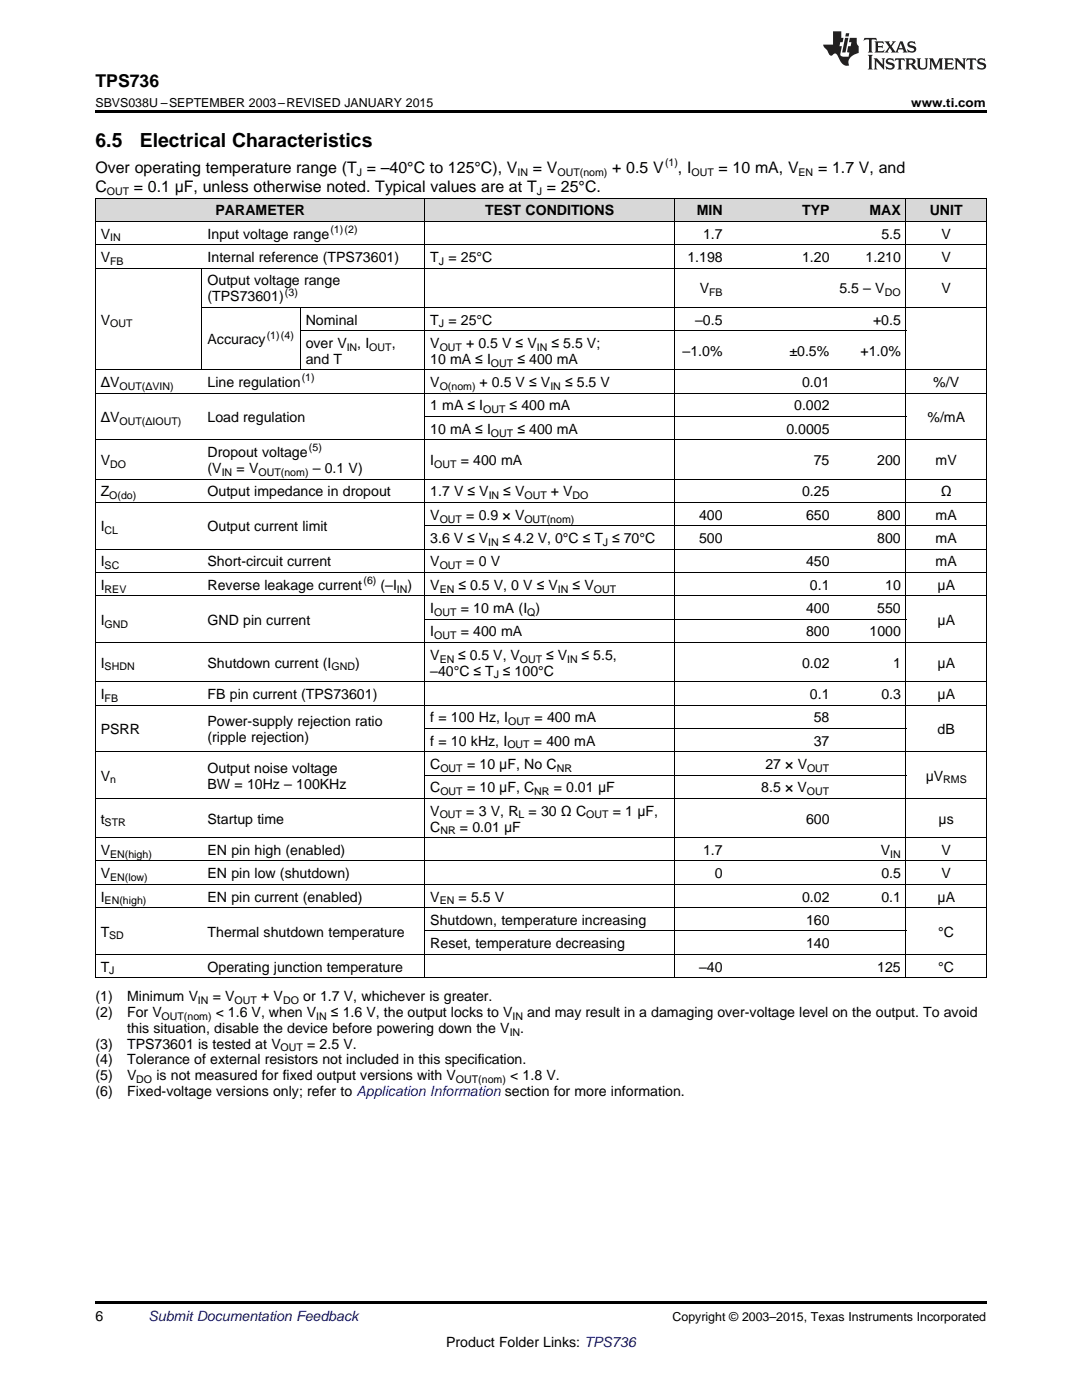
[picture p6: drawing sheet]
<svg xmlns="http://www.w3.org/2000/svg" width="216mm" height="279mm" viewBox="0 0 216 279" stroke-linecap="round" stroke-linejoin="round" font-family="sans-serif">
<defs><g id="words">
<g font-size="3.9">
<text x="19" y="29.3">6.5</text>
<text x="27.9" y="29.3">Electrical Characteristics</text>
</g>
<text font-size="3.5" x="19" y="17.3">TPS736</text>
<g font-size="3.2">
<text x="19" y="34.4">Over operating temperature range (T = –40°C to 125°C), V</text>
<text x="106.3" y="34.4">= V</text>
<text x="122.2" y="34.4">+ 0.5 V</text>
<text x="135.3" y="34.4">, I</text>
<text x="143.4" y="34.4">= 10 mA, V</text>
<text x="163.2" y="34.4">= 1.7 V, and</text>
<text x="19" y="38.3">C</text>
<text x="26.7" y="38.3">= 0.1 μF, unless otherwise noted. Typical values are at T = 25°C.</text>
</g>
<g font-size="2.8">
<text x="20.1" y="47.6">V</text>
<text x="41.4" y="47.6">Input voltage range</text>
<text x="43" y="43">PARAMETER</text>
<text x="96.8" y="43">TEST CONDITIONS</text>
<text x="139" y="43">MIN</text>
<text x="140.3" y="47.6">1.7</text>
<text x="160.1" y="43">TYP</text>
<text x="173.5" y="43">MAX</text>
<text x="175.9" y="47.6">5.5</text>
<text x="185.5" y="43">UNIT</text>
<text x="187.9" y="47.6">V</text>
<text x="20.1" y="52.3">V</text>
<text x="41.4" y="52.3">Internal reference (TPS73601)</text>
<text x="85.9" y="52.3">T = 25°C</text>
<text x="137.2" y="52.3">1.198</text>
<text x="160.1" y="52.3">1.20</text>
<text x="172.7" y="52.3">1.210</text>
<text x="187.9" y="52.3">V</text>
<text x="41.4" y="56.9">Output voltage range</text>
<text x="139.6" y="58.5">V</text>
<text x="167.5" y="58.5">5.5 – V</text>
<text x="187.9" y="58.5">V</text>
<text x="20.1" y="64.8">V</text>
<text x="41.4" y="60.1">(TPS73601)</text>
<text x="61" y="64.8">Nominal</text>
<text x="85.9" y="64.8">T = 25°C</text>
<text x="138.7" y="64.8">–0.5</text>
<text x="174.2" y="64.8">+0.5</text>
<text x="41.4" y="68.7">Accuracy</text>
<text x="61" y="69.4">over V</text>
<text x="71.3" y="69.4">, I</text>
<text x="78.2" y="69.4">,</text>
<text x="85.9" y="69.4">V</text>
<text x="93" y="69.4">+ 0.5 V ≤ V</text>
<text x="110" y="69.4">≤ 5.5 V;</text>
<text x="136.2" y="71">–1.0%</text>
<text x="157.6" y="71">±0.5%</text>
<text x="171.7" y="71">+1.0%</text>
<text x="20.1" y="77.3">ΔV</text>
<text x="41.4" y="77.3">Line regulation</text>
<text x="61" y="72.6">and T</text>
<text x="85.9" y="72.6">10 mA ≤ I</text>
<text x="85.9" y="77.3">V</text>
<text x="95.7" y="77.3">+ 0.5 V ≤ V</text>
<text x="103.2" y="72.6">≤ 400 mA</text>
<text x="112.7" y="77.3">≤ 5.5 V</text>
<text x="160.1" y="77.3">0.01</text>
<text x="186.2" y="77.3">%/V</text>
<text x="85.9" y="81.9">1 mA ≤ I</text>
<text x="101.7" y="81.9">≤ 400 mA</text>
<text x="158.5" y="81.9">0.002</text>
<text x="20.1" y="84.2">ΔV</text>
<text x="41.4" y="84.2">Load regulation</text>
<text x="85.9" y="86.6">10 mA ≤ I</text>
<text x="103.2" y="86.6">≤ 400 mA</text>
<text x="156.9" y="86.6">0.0005</text>
<text x="185.1" y="84.2">%/mA</text>
<text x="20.1" y="92.8">V</text>
<text x="41.4" y="91.2">Dropout voltage</text>
<text x="41.4" y="94.4">(V</text>
<text x="47.2" y="94.4">= V</text>
<text x="62.4" y="94.4">– 0.1 V)</text>
<text x="85.9" y="92.8">I</text>
<text x="91.9" y="92.8">= 400 mA</text>
<text x="162.4" y="92.8">75</text>
<text x="175" y="92.8">200</text>
<text x="186.7" y="92.8">mV</text>
<text x="20.1" y="99.1">Z</text>
<text x="41.4" y="99.1">Output impedance in dropout</text>
<text x="85.9" y="99.1">1.7 V ≤ V</text>
<text x="100.4" y="99.1">≤ V</text>
<text x="109.9" y="99.1">+ V</text>
<text x="160.1" y="99.1">0.25</text>
<text x="187.7" y="99.1">Ω</text>
<text x="20.1" y="106">I</text>
<text x="41.4" y="106">Output current limit</text>
<text x="85.9" y="103.7">V</text>
<text x="93" y="103.7">= 0.9 × V</text>
<text x="139.5" y="103.7">400</text>
<text x="160.8" y="103.7">650</text>
<text x="175" y="103.7">800</text>
<text x="186.7" y="103.7">mA</text>
<text x="20.1" y="113">I</text>
<text x="41.4" y="113">Short-circuit current</text>
<text x="85.9" y="108.4">3.6 V ≤ V</text>
<text x="85.9" y="113">V</text>
<text x="93" y="113">= 0 V</text>
<text x="100.3" y="108.4">≤ 4.2 V, 0°C ≤ T ≤ 70°C</text>
<text x="139.5" y="108.4">500</text>
<text x="160.8" y="113">450</text>
<text x="175" y="108.4">800</text>
<text x="186.7" y="108.4">mA</text>
<text x="186.7" y="113">mA</text>
<text x="20.1" y="117.7">I</text>
<text x="41.4" y="117.7">Reverse leakage current</text>
<text x="75.9" y="117.7">(–I</text>
<text x="81.3" y="117.7">)</text>
<text x="85.9" y="117.7">V</text>
<text x="91.5" y="117.7">≤ 0.5 V, 0 V ≤ V</text>
<text x="114.3" y="117.7">≤ V</text>
<text x="161.6" y="117.7">0.1</text>
<text x="176.6" y="117.7">10</text>
<text x="187.1" y="117.7">μA</text>
<text x="20.1" y="124.7">I</text>
<text x="41.4" y="124.7">GND pin current</text>
<text x="85.9" y="122.3">I</text>
<text x="91.9" y="122.3">= 10 mA (I )</text>
<text x="160.8" y="122.3">400</text>
<text x="175" y="122.3">550</text>
<text x="187.1" y="124.7">μA</text>
<text x="85.9" y="127">I</text>
<text x="85.9" y="131.7">V</text>
<text x="91.5" y="131.7">≤ 0.5 V, V</text>
<text x="91.9" y="127">= 400 mA</text>
<text x="109" y="131.7">≤ V</text>
<text x="116.1" y="131.7">≤ 5.5,</text>
<text x="160.8" y="127">800</text>
<text x="173.5" y="127">1000</text>
<text x="20.1" y="133.2">I</text>
<text x="41.4" y="133.2">Shutdown current (I</text>
<text x="70.8" y="133.2">)</text>
<text x="85.9" y="134.8">–40°C ≤ T ≤ 100°C</text>
<text x="160.1" y="133.2">0.02</text>
<text x="178.2" y="133.2">1</text>
<text x="187.1" y="133.2">μA</text>
<text x="20.1" y="139.5">I</text>
<text x="41.4" y="139.5">FB pin current (TPS73601)</text>
<text x="161.6" y="139.5">0.1</text>
<text x="175.9" y="139.5">0.3</text>
<text x="187.1" y="139.5">μA</text>
<text x="20.1" y="146.5">PSRR</text>
<text x="41.4" y="144.9">Power-supply rejection ratio</text>
<text x="41.4" y="148.1">(ripple rejection)</text>
<text x="85.9" y="144.1">f = 100 Hz, I</text>
<text x="85.9" y="148.8">f = 10 kHz, I</text>
<text x="106.5" y="148.8">= 400 mA</text>
<text x="106.7" y="144.1">= 400 mA</text>
<text x="162.4" y="144.1">58</text>
<text x="162.4" y="148.8">37</text>
<text x="187.1" y="146.5">dB</text>
<text x="20.1" y="155.8">V</text>
<text x="41.4" y="154.2">Output noise voltage</text>
<text x="85.9" y="153.5">C</text>
<text x="93.2" y="153.5">= 10 μF, No C</text>
<text x="152.7" y="153.5">27 × V</text>
<text x="184.7" y="155.8">μV</text>
<text x="41.4" y="157.4">BW = 10Hz – 100KHz</text>
<text x="85.9" y="158.1">C</text>
<text x="93.2" y="158.1">= 10 μF, C</text>
<text x="110.5" y="158.1">= 0.01 μF</text>
<text x="151.9" y="158.1">8.5 × V</text>
<text x="20.1" y="164.4">t</text>
<text x="41.4" y="164.4">Startup time</text>
<text x="85.9" y="162.8">V</text>
<text x="85.9" y="165.9">C</text>
<text x="91.8" y="165.9">= 0.01 μF</text>
<text x="93" y="162.8">= 3 V, R</text>
<text x="105.5" y="162.8">= 30 Ω C</text>
<text x="122.3" y="162.8">= 1 μF,</text>
<text x="160.8" y="164.4">600</text>
<text x="187.3" y="164.4">μs</text>
<text x="20.1" y="170.6">V</text>
<text x="41.4" y="170.6">EN pin high (enabled)</text>
<text x="140.3" y="170.6">1.7</text>
<text x="175.8" y="170.6">V</text>
<text x="187.9" y="170.6">V</text>
<text x="20.1" y="175.3">V</text>
<text x="20.1" y="179.9">I</text>
<text x="41.4" y="175.3">EN pin low (shutdown)</text>
<text x="41.4" y="179.9">EN pin current (enabled)</text>
<text x="85.9" y="179.9">V</text>
<text x="91.5" y="179.9">= 5.5 V</text>
<text x="142.6" y="175.3">0</text>
<text x="160.1" y="179.9">0.02</text>
<text x="175.9" y="175.3">0.5</text>
<text x="175.9" y="179.9">0.1</text>
<text x="187.1" y="179.9">μA</text>
<text x="187.9" y="175.3">V</text>
<text x="85.9" y="184.6">Shutdown, temperature increasing</text>
<text x="160.8" y="184.6">160</text>
<text x="20.1" y="186.9">T</text>
<text x="41.4" y="186.9">Thermal shutdown temperature</text>
<text x="85.9" y="189.2">Reset, temperature decreasing</text>
<text x="160.8" y="189.2">140</text>
<text x="187.2" y="186.9">°C</text>
<text x="20.1" y="193.9">T</text>
<text x="41.4" y="193.9">Operating junction temperature</text>
<text x="139.5" y="193.9">–40</text>
<text x="175" y="193.9">125</text>
<text x="187.2" y="193.9">°C</text>
<text x="19" y="199.7">(1)</text>
<text x="19" y="202.9">(2)</text>
<text x="25.4" y="199.7">Minimum V</text>
<text x="25.4" y="202.9">For V</text>
<text x="42.4" y="199.7">= V</text>
<text x="43" y="202.9">&lt; 1.6 V, when V</text>
<text x="52.1" y="199.7">+ V</text>
<text x="60.5" y="199.7">or 1.7 V, whichever is greater.</text>
<text x="66" y="202.9">≤ 1.6 V, the output locks to V</text>
<text x="105.2" y="202.9">and may result in a damaging over-voltage level on the output. To avoid</text>
<text x="19" y="209.3">(3)</text>
<text x="25.4" y="209.3">TPS73601 is tested at V</text>
<text x="25.4" y="206.1">this situation, disable the device before powering down the V</text>
<text x="61.3" y="209.3">= 2.5 V.</text>
<text x="103.8" y="206.1">.</text>
<text x="19" y="212.4">(4)</text>
<text x="19" y="215.6">(5)</text>
<text x="25.4" y="212.4">Tolerance of external resistors not included in this specification.</text>
<text x="25.4" y="215.6">V</text>
<text x="31.2" y="215.6">is not measured for fixed output versions with V</text>
<text x="101.8" y="215.6">&lt; 1.8 V.</text>
<text x="19" y="218.8">(6)</text>
<text x="25.4" y="218.8">Fixed-voltage versions only; refer to Application Information section for more information.</text>
<text x="19" y="263.6">6</text>
<text x="89" y="268.9">Product Folder Links: TPS736</text>
</g>
<text font-size="2.8" fill="#0000c8" x="29.6" y="263.6">Submit Documentation Feedback</text>
<g font-size="2.5">
<text x="19" y="21.4">SBVS038U –SEPTEMBER 2003–REVISED JANUARY 2015</text>
<text x="181.8" y="21.4">www.ti.com</text>
<text x="134.2" y="263.6">Copyright © 2003–2015, Texas Instruments Incorporated</text>
</g>
<g font-size="2.1">
<text x="71.2" y="35.1">J</text>
<text x="103.3" y="35.1">IN</text>
<text x="111.2" y="35.1">OUT(nom)</text>
<text x="132.7" y="33.2">(1)</text>
<text x="138" y="35.1">OUT</text>
<text x="159.3" y="35.1">EN</text>
<text x="21.3" y="38.9">OUT</text>
<text x="107.1" y="38.9">J</text>
<text x="65.9" y="46.5">(1)(2)</text>
<text x="22" y="48.2">IN</text>
<text x="22" y="52.8">FB</text>
<text x="87.6" y="52.8">J</text>
<text x="56.9" y="59">(3)</text>
<text x="141.5" y="59.1">FB</text>
<text x="176.5" y="59.1">DO</text>
<text x="22" y="65.3">OUT</text>
<text x="87.6" y="65.3">J</text>
<text x="53.2" y="67.6">(1)(4)</text>
<text x="69.2" y="70">IN</text>
<text x="73.7" y="70">OUT</text>
<text x="87.7" y="70">OUT</text>
<text x="107.1" y="70">IN</text>
<text x="23.8" y="77.8">OUT(ΔVIN)</text>
<text x="60.2" y="76.1">(1)</text>
<text x="87.7" y="77.8">O(nom)</text>
<text x="98" y="73.2">OUT</text>
<text x="109.8" y="77.8">IN</text>
<text x="96.4" y="82.5">OUT</text>
<text x="23.8" y="84.8">OUT(ΔIOUT)</text>
<text x="98" y="87.1">OUT</text>
<text x="22" y="93.4">DO</text>
<text x="44.2" y="95">IN</text>
<text x="51.6" y="95">OUT(nom)</text>
<text x="61.6" y="90.1">(5)</text>
<text x="86.6" y="93.4">OUT</text>
<text x="21.8" y="99.6">O(do)</text>
<text x="97.5" y="99.6">IN</text>
<text x="104.7" y="99.6">OUT</text>
<text x="114.3" y="99.6">DO</text>
<text x="20.9" y="106.6">CL</text>
<text x="87.7" y="104.3">OUT</text>
<text x="104.6" y="104.3">OUT(nom)</text>
<text x="20.9" y="113.6">SC</text>
<text x="87.7" y="113.6">OUT</text>
<text x="97.4" y="108.9">IN</text>
<text x="120.3" y="108.9">J</text>
<text x="20.9" y="118.3">REV</text>
<text x="72.5" y="116.6">(6)</text>
<text x="79.2" y="118.3">IN</text>
<text x="87.7" y="118.3">EN</text>
<text x="111.3" y="118.3">IN</text>
<text x="118.5" y="118.3">OUT</text>
<text x="20.9" y="125.2">GND</text>
<text x="86.6" y="122.9">OUT</text>
<text x="105.2" y="122.9">Q</text>
<text x="86.6" y="127.6">OUT</text>
<text x="20.9" y="133.8">SHDN</text>
<text x="66.1" y="133.8">GND</text>
<text x="87.7" y="132.2">EN</text>
<text x="98.5" y="135.4">J</text>
<text x="103.7" y="132.2">OUT</text>
<text x="113.2" y="132.2">IN</text>
<text x="20.9" y="140.1">FB</text>
<text x="101.2" y="149.4">OUT</text>
<text x="101.4" y="144.7">OUT</text>
<text x="87.9" y="154">OUT</text>
<text x="111.1" y="154">NR</text>
<text x="161" y="154">OUT</text>
<text x="22" y="156.4">n</text>
<text x="87.9" y="158.7">OUT</text>
<text x="106.6" y="158.7">NR</text>
<text x="161" y="158.7">OUT</text>
<text x="188.2" y="156.4">RMS</text>
<text x="20.9" y="164.9">STR</text>
<text x="87.7" y="163.3">OUT</text>
<text x="87.9" y="166.5">NR</text>
<text x="103.5" y="163.3">L</text>
<text x="117" y="163.3">OUT</text>
<text x="22" y="171.2">EN(high)</text>
<text x="177.6" y="171.2">IN</text>
<text x="22" y="175.8">EN(low)</text>
<text x="20.9" y="180.5">EN(high)</text>
<text x="87.7" y="180.5">EN</text>
<text x="21.8" y="187.5">SD</text>
<text x="21.8" y="194.5">J</text>
<text x="32.2" y="203.5">OUT(nom)</text>
<text x="39.5" y="200.3">IN</text>
<text x="46.8" y="200.3">OUT</text>
<text x="56.5" y="200.3">DO</text>
<text x="63.1" y="203.5">IN</text>
<text x="102.3" y="203.5">IN</text>
<text x="56" y="209.8">OUT</text>
<text x="101.7" y="206.7">IN</text>
<text x="27.2" y="216.2">DO</text>
<text x="91" y="216.2">OUT(nom)</text>
</g>
</g></defs>
<g fill="#d8d8d8">
<path d="M19 39.6h21.4v4.6h-21.4z"/>
<path d="M40.4 39.6h19.5v4.6h-19.5z"/>
<path d="M59.9 39.6h24.9v4.6h-24.9z"/>
<path d="M84.8 39.6h17.8v4.6h-17.8z"/>
<path d="M102.6 39.6h32v4.6h-32z"/>
<path d="M134.6 39.6h10.7v4.6h-10.7z"/>
<path d="M145.3 39.6h21.3v4.6h-21.3z"/>
<path d="M166.6 39.6h14.2v4.6h-14.2z"/>
<path d="M180.8 39.6h16v4.6h-16z"/>
</g>
<path d="M19 22h177.8v.5h-177.8zM19 195.1l.2 .1zM59.8 195.1l.1 .1zM84.7 195.1l.1 .1zM102.5 195.1l.1 .1zM134.5 195.1l.1 .1zM145.2 195.1l.1 .1zM166.5 195.1l.1 .1zM180.7 195.1l.1 .1zM196.7 195.1l.1 .1zM19 259.7h177.8v.5h-177.8z" fill="#000"/>
<g fill="none" stroke="#000" stroke-width=".2">
<path d="M19 39.5h177.8M19.1 39.5v155.7M84.8 39.5v155.7M134.6 39.5v155.7M180.8 39.5v155.7M196.8 39.5v155.7M19 53.5h177.8M19 48.8h177.8M19 44.2h177.8M40.3 53.5v20.4M19 78.5h177.8M19 73.8h177.8"/>
<path d="M40.4 61.3h156.4M59.9 61.3v12.6M59.9 66h120.9M19 95.6h177.8M19 87.8h177.8M84.8 83.1h96M19 118.9h177.8M19 114.2h177.8M19 109.6h177.8M19 100.3h177.8M84.8 104.9h112M19 136h177.8"/>
<path d="M19 128.2h177.8M84.8 123.6h96M19 159.3h177.8M19 150h177.8M19 140.7h177.8M84.8 154.7h96M84.8 145.4h96M19 176.5h177.8M19 171.8h177.8M19 167.2h177.8M19 195.1h177.8M19 190.4h177.8"/>
<path d="M19 181.1h177.8M84.8 185.8h96"/>
</g>
<g fill="#231f20">
<path d="M172.5 7.6l-.1 .5 .4-.2h.6v.1v2.1l-.2 .4h.9l-.2-.4v-2.1l.1-.1h.5l.5 .2-.2-.5zM174.5 8.3l.2 .3v1.5l-.2 .4h1.8l.2-.6a1.04 1.04 0 0 1-1.3 .2v-.7h.6l.3 .2v-.6l-.3 .2h-.6v-.6l.8-.1 .4 .3-.2-.5zM176.5 8.3l.9 1.1-.9 1.1h.8l-.2-.2 .4-.7 .5 .7-.2 .2h1.5l-.2-.2 .2-.4h.9l.1 .4-.2 .2h1l-.3-.3-.7-1.9h-.5l-.9 2-.8-1 .9-1h-.8l.1 .3-.4 .5-.3-.6 .1-.2zM179.7 8.6l.4 1h-.7zM181.3 8.4a.63 .63 0 0 0-.2 .7 .63 .63 0 0 0 .6 .4l.6 .2 .1 .2a.75 .75 0 0 1-.7 .4 .75 .75 0 0 1-.6-.5l.1 .7 .1-.1a1.11 1.11 0 0 0 1.5-.6 1.13 1.13 0 0 0-1.2-.8l-.1-.4a1.04 1.04 0 0 1 1.2 .2l-.2-.5-.2 .1-.4-.2zM173.2 10.9l.2 .4v2.2l-.2 .4h1l-.3-.4v-2.2l.3-.4zM174.3 11.6l.3 .4v1.5l-.3 .4h.8l-.2-.4v-1.3l1.5 1.7v-1.9l.2-.4h-.7l.2 .4v.9l-1.1-1.3zM177 11.8a.62 .62 0 0 0-.2 .7 .62 .62 0 0 0 .6 .4l.6 .1 .1 .3a.76 .76 0 0 1-.7 .3 .76 .76 0 0 1-.7-.4l.2 .7 .1-.1a1.11 1.11 0 0 0 1.5-.6 1.13 1.13 0 0 0-1.2-.8l-.1-.4a1.04 1.04 0 0 1 1.2 .2l-.2-.6-.2 .1-.5-.1zM178.7 11.6l-.2 .6a.61 .61 0 0 1 .8-.3v1.6l-.2 .4h.9l-.2-.4v-1.6a.63 .63 0 0 1 .7 .3l-.1-.6zM180.6 11.6l.3 .4v1.5l-.3 .4h1l-.2-.2-.1-.8 .6 .2a.76 .76 0 0 0 1.2 .7l-1-1a.58 .58 0 0 0 .6-.5 .58 .58 0 0 0-.5-.6zM181.4 11.9h.1a.45 .45 0 0 1 .5 .1 .45 .45 0 0 1 .1 .5l-.8 .2zM182.9 11.6l.2 .2a2.17 2.17 0 0 0 .3 1.9 .99 .99 0 0 0 1.6-.6v-1.1l.2-.4h-.7l.2 .2a1.92 1.92 0 0 1-.2 1.8 .6 .6 0 0 1-.9-.5v-1.1l.2-.4zM185.4 11.6l.2 .4v1.5l-.2 .4h.7l-.2-.4v-1.4l.8 1.8 .8-1.8v1.4l-.2 .4h.9l-.2-.4v-1.5l.2-.4h-.8l-.6 1.5-.6-1.5zM188.4 11.6l.2 .4v1.5l-.2 .4h1.8l.1-.6a1.04 1.04 0 0 1-1.2 .1v-.6h.5l.4 .2v-.6l-.4 .2h-.5v-.7h.8l.3 .3-.1-.6zM190.5 11.6l.2 .4v1.5l-.2 .4h.7l-.2-.4v-1.3l1.5 1.7v-1.9l.2-.4h-.7l.2 .4v.9l-1.1-1.3zM192.9 11.6l-.1 .6a.61 .61 0 0 1 .7-.3l.1 1.6-.3 .4h1l-.3-.4 .1-1.6a.63 .63 0 0 1 .7 .3l-.1-.6zM195.2 11.8a.62 .62 0 0 0-.2 .7 .62 .62 0 0 0 .6 .4l.6 .1 .1 .3a.76 .76 0 0 1-.7 .3 .76 .76 0 0 1-.6-.4l.1 .7 .1-.1a1.11 1.11 0 0 0 1.6-.6 1.13 1.13 0 0 0-1.3-.8l-.1-.4a1.04 1.04 0 0 1 1.2 .2l-.1-.6-.2 .1-.5-.1z"/>
<path d="M166.2 6.3v2.6h-1.9v.4l.8 .9a.91 .91 0 0 0 1 .8 .56 .56 0 0 1 .5-.3 .56 .56 0 0 1 .5 .3l.4 .8a1.53 1.53 0 0 0 1.9 1.2 1.54 1.54 0 0 1 1-2.1l.9-.3v-1.4a1.52 1.52 0 0 1-.4-1.6h-1.3l-.2 .8h.5l-.2 .8h-.5l-.1 1v.2l.4 .1-.2 .8a1.93 1.93 0 0 1-1.6-.3l.3-1.8h-.5l.2-.8h.4l.2-.8h-.4v-1.3zM168.6 7.6l-.6 2.9h.7l.6-2.9zM168.8 6.6l-.1 .7h.6l.2-.7z"/>
</g>
<use href="#words"/>
</svg>
